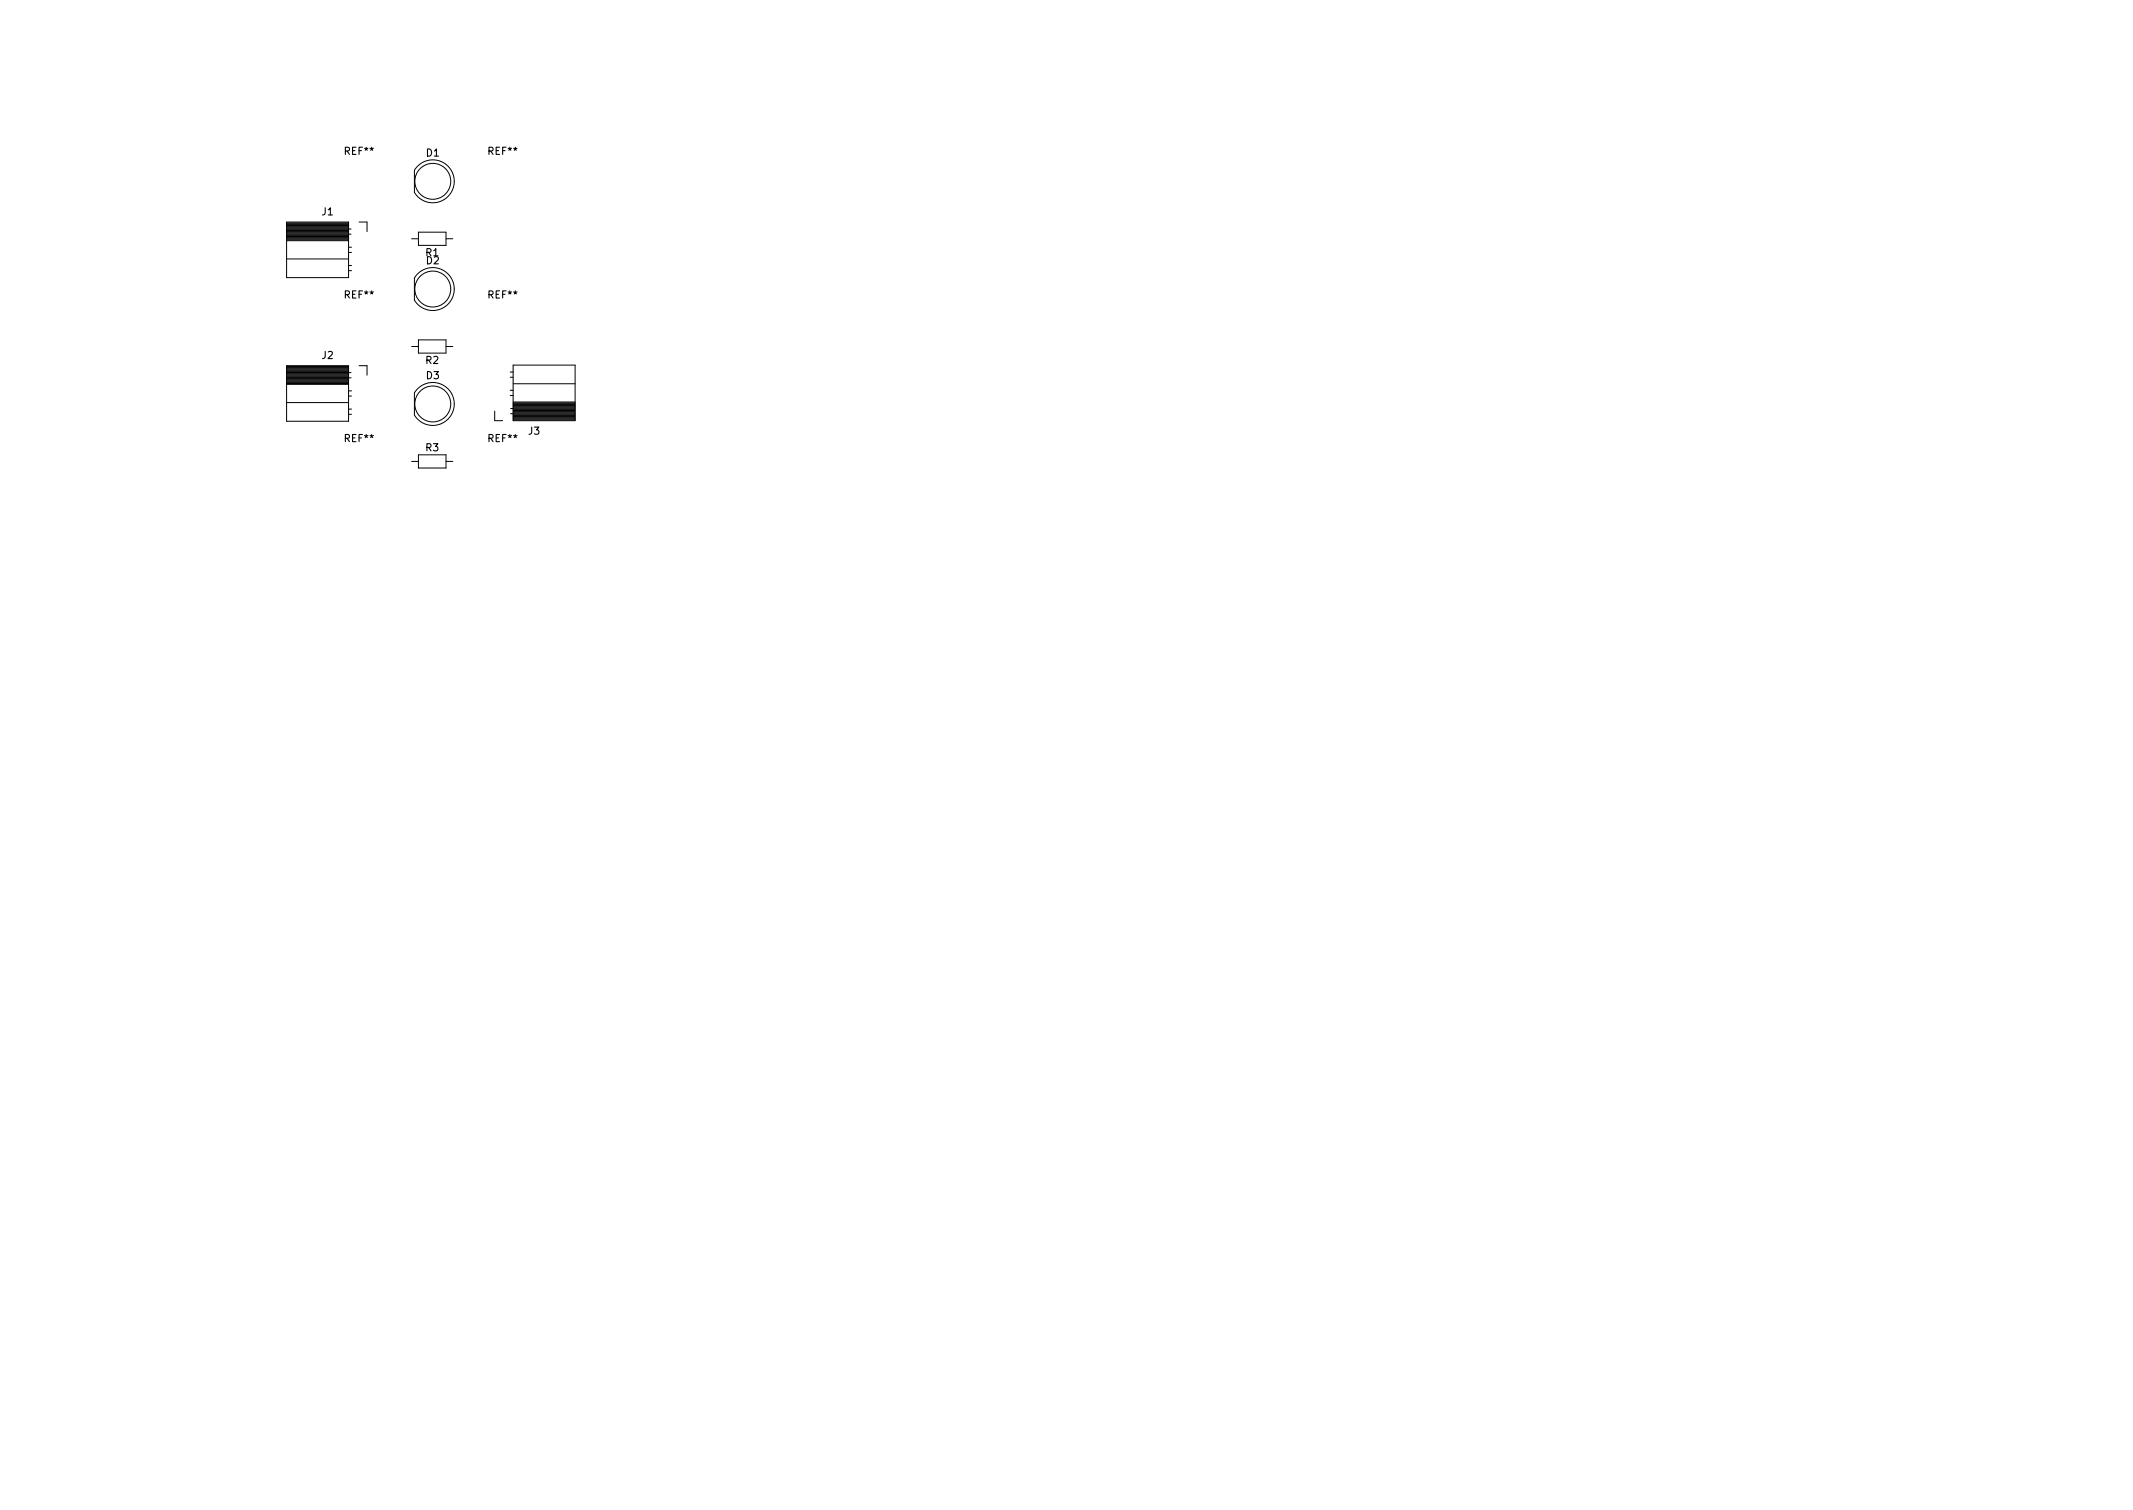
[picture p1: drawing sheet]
<svg xmlns="http://www.w3.org/2000/svg" width="297mm" height="210mm" viewBox="0 0 297 210" stroke-linecap="round" stroke-linejoin="round" font-family="sans-serif">
<defs><g id="words">
<g font-size="1.4">
<text x="48.1" y="21.5">REF**</text>
<text x="59.4" y="21.8">D1</text>
<text x="68.1" y="21.5">REF**</text>
<text x="44.8" y="30">J1</text>
<text x="59.3" y="35.7">R1</text>
<text x="48.1" y="41.5">REF**</text>
<text x="59.4" y="36.8">D2</text>
<text x="68.1" y="41.5">REF**</text>
<text x="44.8" y="50">J2</text>
<text x="59.3" y="50.7">R2</text>
<text x="59.4" y="52.8">D3</text>
<text x="48.1" y="61.5">REF**</text>
<text x="59.3" y="62.8">R3</text>
<text x="68.1" y="61.5">REF**</text>
<text x="73.6" y="60.5">J3</text>
</g>
</g></defs>
<g fill="none" stroke="#000" stroke-width=".14">
<path d="M39.9 32.3h8.6M39.9 30.9h8.6v7.8h-8.6zM39.9 36.1h8.6M39.9 33.5h8.6M39.9 33.4h8.6M39.9 33.3h8.6M39.9 33.2h8.6M39.9 33h8.6M39.9 32.9h8.6M39.9 32.8h8.6M39.9 32.7h8.6M39.9 32.6h8.6"/>
<path d="M39.9 32.5h8.6M39.9 32.2h8.6M39.9 32.1h8.6M39.9 32h8.6M39.9 31.9h8.6M39.9 31.7h8.6M39.9 31.6h8.6M39.9 31.5h8.6M39.9 31.4h8.6M39.9 31.3h8.6M39.9 31.2h8.6M39.9 31h8.6"/>
<path d="M48.5 37.7h.5M48.5 37h.5M48.5 35.1h.5M48.5 34.4h.5M48.5 32.6h.4M48.5 31.9h.4M50 30.9h1.1v1.3M57.3 33.2h1M58.2 38.1a2.99 2.99 0 0 1 4.4 .2 2.99 2.99 0 0 1-.6 4.4 2.99 2.99 0 0 1-4.3-.9v-3.1zM58.2 23.1a2.99 2.99 0 0 1 4.4 .2 2.99 2.99 0 0 1-.6 4.4 2.99 2.99 0 0 1-4.3-.9v-3.1zM58.3 32.3h3.8v1.9h-3.8zM62.1 33.2h1"/>
<path d="M39.9 50.9h8.6v7.8h-8.6zM39.9 56.1h8.6M39.9 53.5h8.6M39.9 51.9h9M39.9 53.4h8.6M39.9 53.3h8.6M39.9 53.2h8.6M39.9 53h8.6M39.9 52.9h8.6M39.9 52.8h8.6M39.9 52.7h8.6M39.9 52.6h8.6"/>
<path d="M39.9 52.5h8.6M39.9 52.3h8.6M39.9 52.2h8.6M39.9 52.1h8.6M39.9 52h8.6M39.9 51.7h8.6M39.9 51.6h8.6M39.9 51.5h8.6M39.9 51.4h8.6M39.9 51.3h8.6M39.9 51.2h8.6M39.9 51h8.6"/>
<path d="M48.5 57.7h.5M48.5 57h.5M48.5 55.1h.5M48.5 54.4h.5M48.5 52.6h.4M50 50.9h1.1v1.3M57.3 48.2h1M58.2 54.1a2.99 2.99 0 0 1 4.4 .2 2.99 2.99 0 0 1-.6 4.4 2.99 2.99 0 0 1-4.3-.9v-3.1zM58.3 47.3h3.8v1.9h-3.8zM62.1 48.2h1M68.9 57.2v1.4h1.1M71 51.8h.5"/>
<path d="M71 52.5h.5M71 54.3h.5M71 55.1h.5M71.1 56.9h.4M71.1 57.6h9M71.5 50.8h8.6v7.8h-8.6zM71.5 53.4h8.6M71.5 56h8.6M71.5 56.1h8.6M71.5 56.2h8.6M71.5 56.3h8.6M71.5 56.5h8.6"/>
<path d="M71.5 56.6h8.6M71.5 56.7h8.6M71.5 56.8h8.6M71.5 56.9h8.6M71.5 57h8.6M71.5 57.2h8.6M71.5 57.3h8.6M71.5 57.4h8.6M71.5 57.5h8.6M71.5 57.7h8.6M71.5 57.9h8.6M71.5 58h8.6"/>
<path d="M71.5 58.1h8.6M71.5 58.2h8.6M71.5 58.3h8.6M71.5 58.5h8.6M57.3 64.2h1M58.3 63.3h3.8v1.9h-3.8zM62.1 64.2h1"/>
<circle cx="60.3" cy="25.2" r="2.5"/>
<circle cx="60.3" cy="56.2" r="2.5"/>
<circle cx="60.3" cy="40.2" r="2.5"/>
</g>
<use href="#words"/>
</svg>
